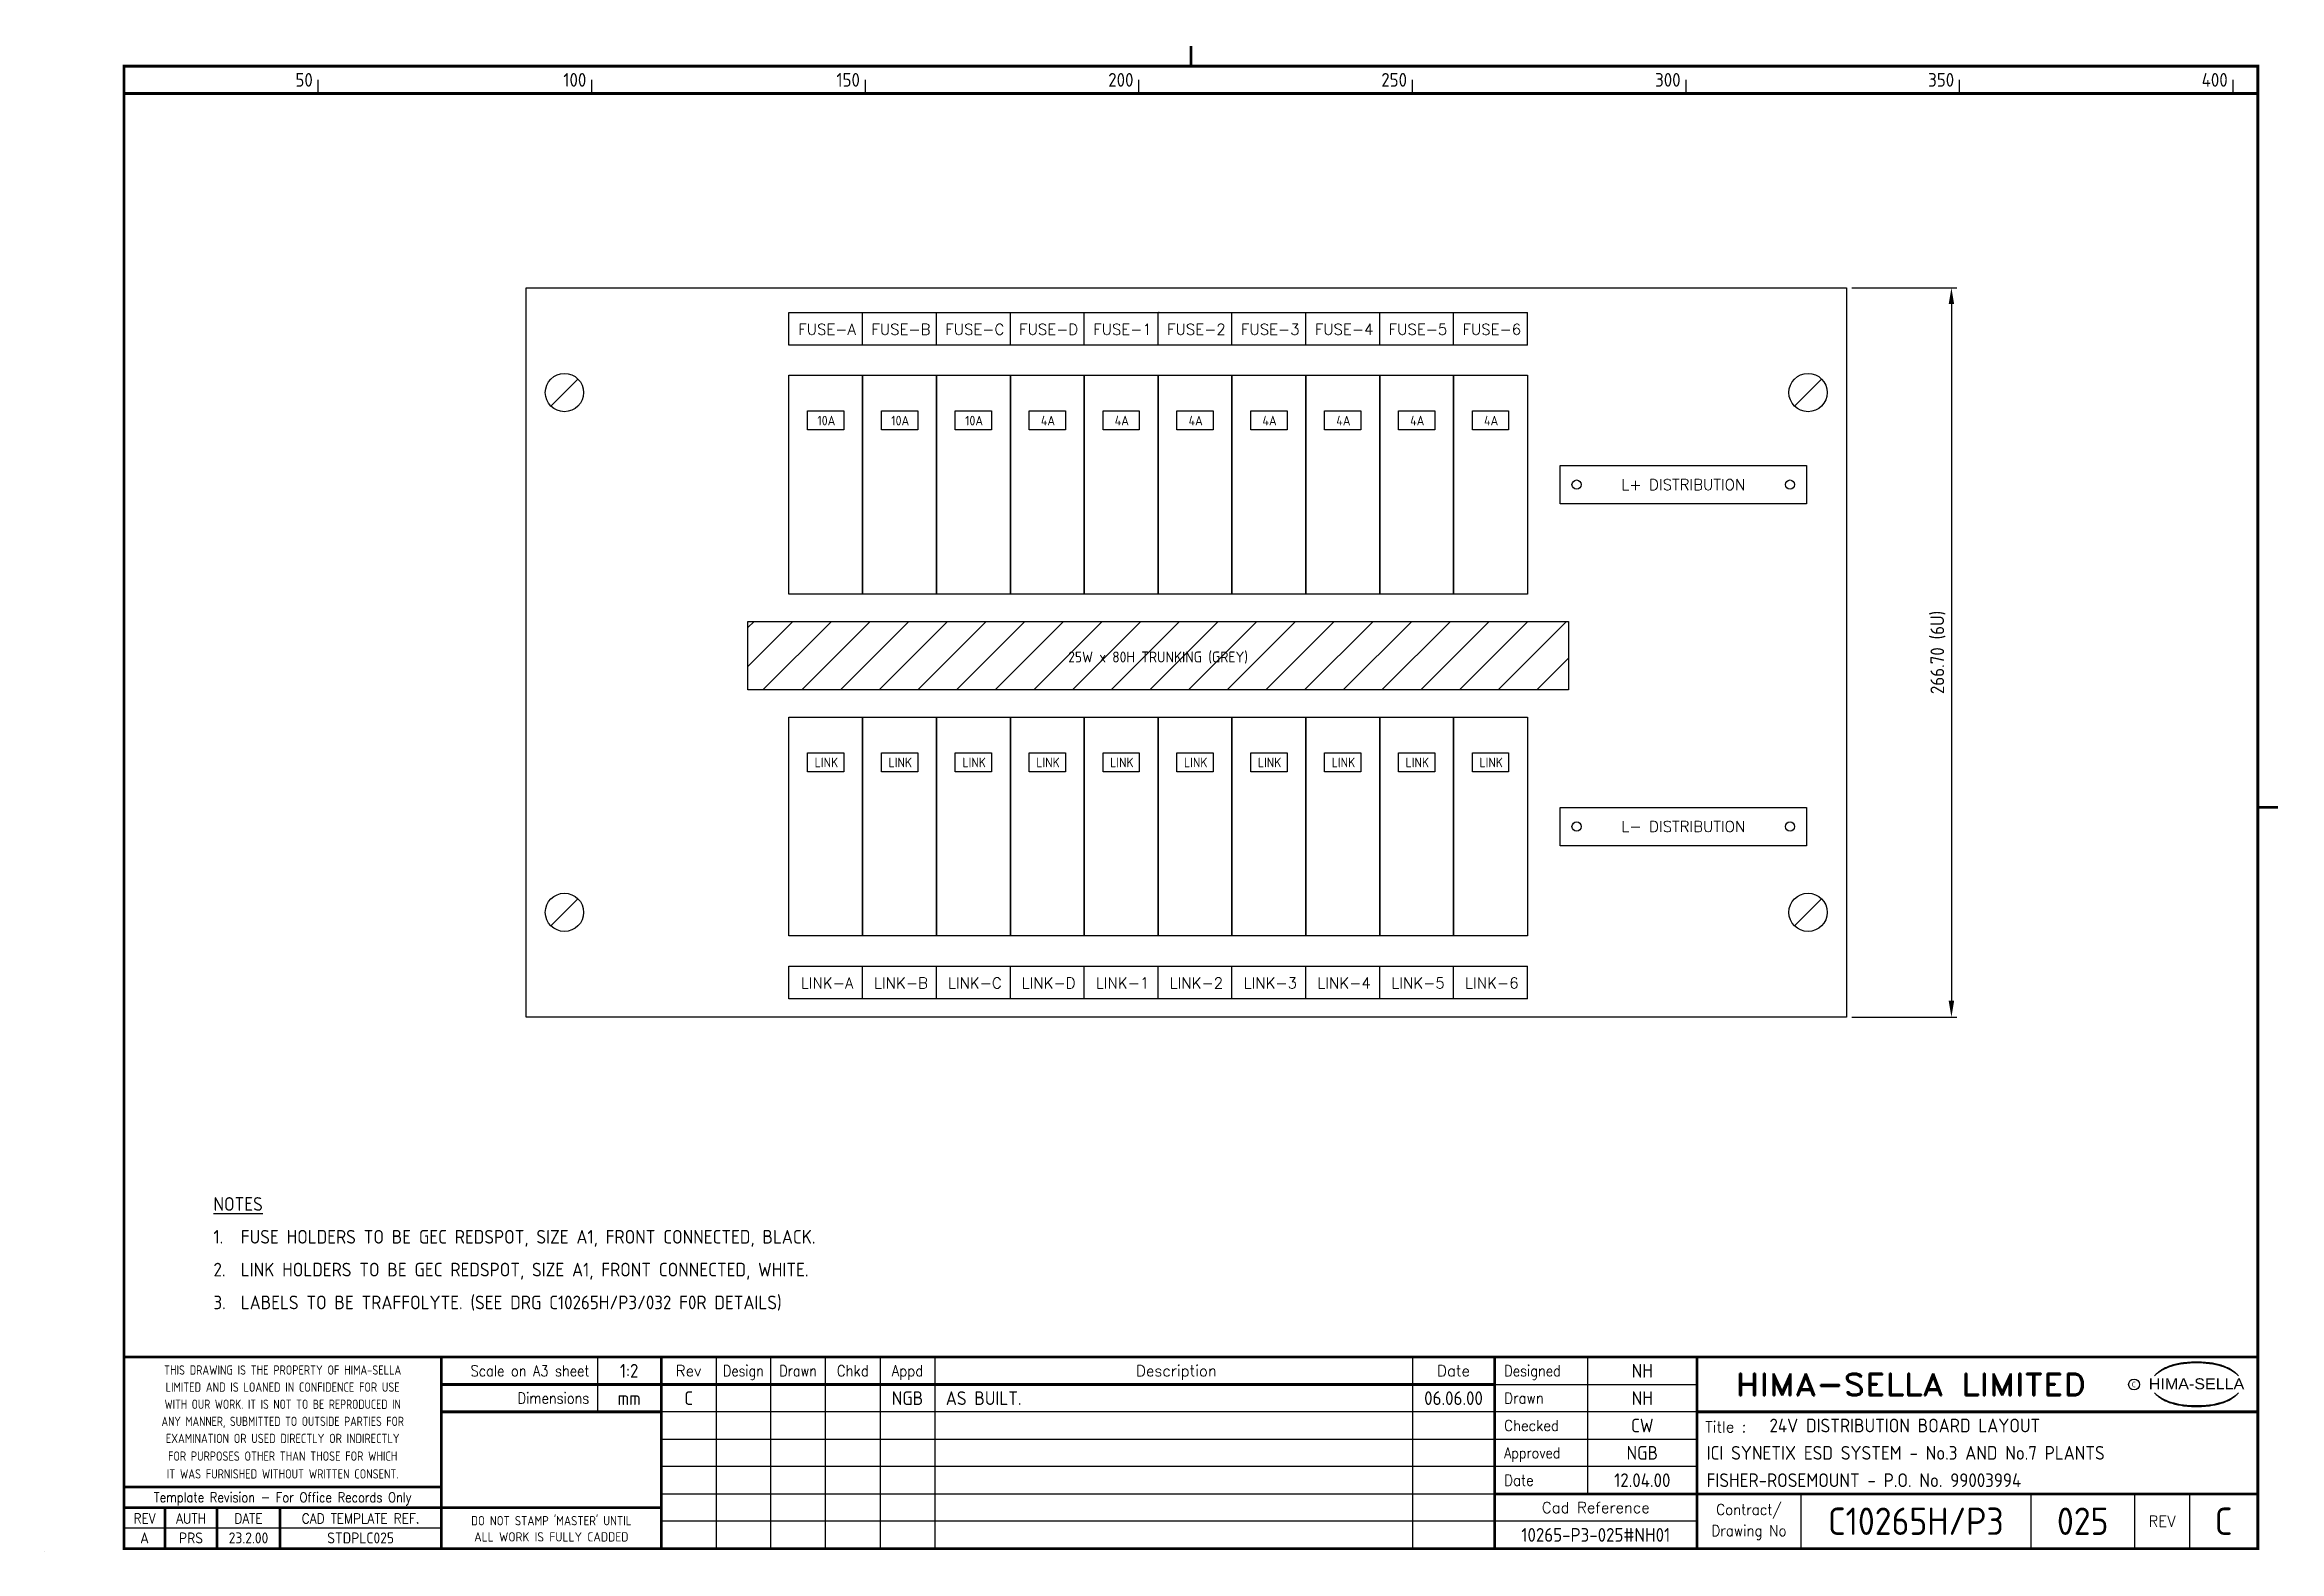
# Model space of a CAD drawing. Extents: x 0 to 817, y 0 to 551.
import ezdxf
from ezdxf.enums import TextEntityAlignment as Align

# ---------------------------------------------------------------- set-up
doc = ezdxf.new("R2010")
doc.units = 0
doc.header["$LTSCALE"] = 0.25
doc.header["$MEASUREMENT"] = 0
doc.header["$PDSIZE"] = 1
doc.layers.get('0').update_dxf_attribs({"color": 41, "linetype": 'CONTINUOUS'})
doc.layers.get('DEFPOINTS').update_dxf_attribs({"linetype": 'CONTINUOUS'})
for name, color, linetype in [('00-DRG_FRAME', 12, 'CONTINUOUS'), ('01-DRAW', 7, 'CONTINUOUS'), ('02-TEXT', 2, 'CONTINUOUS'), ('03-DIM', 3, 'CONTINUOUS')]:
    doc.layers.add(name, color=color, linetype=linetype)
doc.styles.add('ARIAL', font='ARIAL.TTF', dxfattribs={"height": 2.5})
doc.styles.add('ISO', font='iso.shx', dxfattribs={"height": 5})
doc.styles.add('ROMAND', font='ROMAND')
doc.dimstyles.get("Standard").update_dxf_attribs({"dimtxt": 0.18, "dimasz": 0.18, "dimexe": 0.18, "dimexo": 0.0625, "dimgap": 0.09, "dimtad": 0, "dimtih": 1, "dimtoh": 1, "dimdec": 4, "dimzin": 0, "dimdsep": 46, "dimtxsty": 'STANDARD', "dimcen": 0.09, "dimadec": 0, "dimazin": 0, "dimtfac": 1, "dimtdec": 4, "dimtofl": 0, "dimtmove": 0, "dimatfit": 3, "dimfxl": 1, "dimtolj": 1, "dimtzin": 0, "dimarcsym": 0})

msp = doc.modelspace()

# ---------------------------------------------------------------- texts
at = {"layer": '00-DRG_FRAME', "style": 'ISO'}
for s, p in [('50', (98, 535.5)), ('100', (198, 535.5)), ('150', (298, 535.5)), ('200', (398, 535.5)), ('250', (498, 535.5)), ('300', (598, 535.5)), ('350', (698, 535.5)), ('400', (798, 535.5))]:
    msp.add_text(s, height=5, dxfattribs=at).set_placement(p, align=Align.RIGHT)
at = {"layer": '00-DRG_FRAME', "color": 3, "style": 'ISO'}
for s, width, p in [('THIS DRAWING IS THE PROPERTY OF HIMA-SELLA', 0.9, (87, 66.28868)), ("DO NOT STAMP 'MASTER' UNTIL", 0.95, (185.2, 11.53868))]:
    msp.add_text(s, height=3.4, dxfattribs=dict(at, width=width)).set_placement(p, align=Align.MIDDLE)
at = {"layer": '00-DRG_FRAME', "color": 4, "style": 'ROMAND', "width": 0.87}
for s, p in [('Scale on A3 sheet', (199.07891, 63.99295)), ('Dimensions', (199.07891, 54.01389))]:
    msp.add_text(s, height=4, dxfattribs=at).set_placement(p, align=Align.RIGHT)
at = {"layer": '00-DRG_FRAME', "color": 4, "style": 'ROMAND'}
for s, p in [('Rev', (235.4, 64)), ('Description', (413.7, 64)), ('Date', (515, 64))]:
    msp.add_text(s, height=4, dxfattribs=at).set_placement(p, align=Align.CENTER)
for s, width, p in [('Design', 0.85, (255.4, 64)), ('Drawn', 0.85, (275.4, 64)), ('Chkd', 0.9, (295.4, 64)), ('Appd', 0.9, (315.4, 64))]:
    msp.add_text(s, height=4, dxfattribs=dict(at, width=width)).set_placement(p, align=Align.CENTER)
for s, width, p in [('Designed', 0.87, (533.5, 64)), ('Drawn', 0.9, (533.5, 54)), ('Checked', 0.9, (533.5, 44)), ('Approved', 0.85, (533.5, 34)), ('Date', 0.9, (533.5, 24))]:
    msp.add_text(s, height=4, dxfattribs=dict(at, width=width)).set_placement(p)
at = {"layer": '00-DRG_FRAME', "color": 3, "style": 'ISO'}
for s, width, p in [('LIMITED AND IS LOANED IN CONFIDENCE FOR USE', 0.9, (87, 60.03868)), ('ANY MANNER, SUBMITTED TO OUTSIDE PARTIES FOR', 0.87, (87, 47.52579)), ('WITH OUR WORK. IT IS NOT TO BE REPRODUCED IN', 0.87, (87, 53.77579)), ('EXAMINATION OR USED DIRECTLY OR INDIRECTLY', 0.9, (87, 41.27579)), ('FOR PURPOSES OTHER THAN THOSE FOR WHICH', 0.9, (87, 34.81086)), ('IT WAS FURNISHED WITHOUT WRITTEN CONSENT.', 0.9, (87, 28.31086))]:
    msp.add_text(s, height=3.4, dxfattribs=dict(at, width=width)).set_placement(p, align=Align.MIDDLE_CENTER)
at = {"layer": '00-DRG_FRAME', "style": 'ROMAND', "width": 1.15}
msp.add_text('HIMA-SELLA LIMITED', height=8, dxfattribs=at).set_placement((682.19298, 61), align=Align.MIDDLE)
at = {"layer": '00-DRG_FRAME', "color": 3, "style": 'ISO', "width": 0.9}
msp.add_text('C', height=2, dxfattribs=at).set_placement((763.68716, 60), align=Align.CENTER)
at = {"layer": '00-DRG_FRAME', "style": 'ARIAL', "width": 1.05}
msp.add_text('HIMA-SELLA', height=4, dxfattribs=at).set_placement((786.60448, 59.25852), align=Align.CENTER)
at = {"layer": '00-DRG_FRAME', "color": 4, "style": 'ROMAND'}
msp.add_text('Title :', height=4, dxfattribs=at).set_placement((607, 43.5))
for s, height, width, p in [('Template Revision - For Office Records Only', 3.6, 0.85, (87, 19.25)), ('Contract/', 4, 0.9, (623, 15)), ('REV', 3.6, 0.9, (36.5, 12)), ('AUTH', 3.6, 0.9, (53.5, 12)), ('DATE', 3.6, 0.9, (74.5, 12)), ('CAD TEMPLATE REF.', 3.6, 0.9, (115.5, 12)), ('Drawing No', 4, 0.9, (623, 7))]:
    msp.add_text(s, height=height, dxfattribs=dict(at, width=width)).set_placement(p, align=Align.MIDDLE)
for s, p in [('Cad Reference', (567, 16)), ('REV', (774, 11))]:
    msp.add_text(s, height=4, dxfattribs=at).set_placement(p, align=Align.MIDDLE)
at = {"layer": '00-DRG_FRAME', "color": 41, "style": 'ISO'}
for s, p in [('A', (36.5, 2.9)), ('PRS', (53.5, 2.9)), ('23.2.00', (74.5, 2.9)), ('STDPLC025', (115.5, 2.9))]:
    msp.add_text(s, height=4, dxfattribs=at).set_placement(p, align=Align.CENTER)
at = {"layer": '00-DRG_FRAME', "color": 3, "style": 'ISO'}
msp.add_text('ALL WORK IS FULLY CADDED', height=3.4, dxfattribs=at).set_placement((185.2, 5.28868), align=Align.MIDDLE_CENTER)
at = {"layer": '02-TEXT'}
for s, style, p in [('FUSE-A', 'ROMAND', (286, 446.8)), ('FUSE-B', 'ROMAND', (313, 446.8)), ('FUSE-C', 'ROMAND', (340, 446.8)), ('FUSE-D', 'ROMAND', (367, 446.8)), ('FUSE-1', 'ROMAND', (394, 446.8)), ('FUSE-2', 'ROMAND', (421, 446.8)), ('FUSE-3', 'ROMAND', (448, 446.8)), ('FUSE-4', 'ROMAND', (475, 446.8)), ('FUSE-5', 'ROMAND', (502, 446.8)), ('FUSE-6', 'ROMAND', (529, 446.8)), ('L+ DISTRIBUTION', 'ROMAND', (599, 390)), ('25W x 80H TRUNKING (GREY)', 'ISO', (407, 327)), ('L- DISTRIBUTION', 'ROMAND', (599, 265)), ('LINK-A', 'ROMAND', (286, 207.8)), ('LINK-B', 'ROMAND', (313, 207.8)), ('LINK-C', 'ROMAND', (340, 207.8)), ('LINK-D', 'ROMAND', (367, 207.8)), ('LINK-1', 'ROMAND', (394, 207.8)), ('LINK-2', 'ROMAND', (421, 207.8)), ('LINK-3', 'ROMAND', (448, 207.8)), ('LINK-4', 'ROMAND', (475, 207.8)), ('LINK-5', 'ROMAND', (502, 207.8)), ('LINK-6', 'ROMAND', (529, 207.8))]:
    msp.add_text(s, height=4, dxfattribs=dict(at, style=style)).set_placement(p, align=Align.MIDDLE)
at = {"layer": '02-TEXT', "style": 'ISO'}
for s, p in [('%%UNOTES', (61.7, 127)), ('1.', (61.7, 115)), ('FUSE HOLDERS TO BE GEC REDSPOT, SIZE A1, FRONT CONNECTED, BLACK.', (71.7, 115)), ('2.', (61.7, 103)), ('LINK HOLDERS TO BE GEC REDSPOT, SIZE A1, FRONT CONNECTED, WHITE.', (71.7, 103)), ('3.', (61.7, 91)), ('LABELS TO BE TRAFFOLYTE. (SEE DRG C10265H/P3/032 F0R DETAILS)', (71.7, 91))]:
    msp.add_text(s, height=5, dxfattribs=at).set_placement(p, align=Align.MIDDLE_LEFT)
at = {"layer": '03-DIM', "color": 3, "style": 'ISO'}
for s, p in [('10A', (285.75119, 411.66774)), ('10A', (312.75119, 411.66774)), ('10A', (339.75119, 411.66774)), ('4A', (366.75119, 411.66774)), ('4A', (393.75119, 411.66774)), ('4A', (420.75119, 411.66774)), ('4A', (447.75119, 411.66774)), ('4A', (474.75119, 411.66774)), ('4A', (501.75119, 411.66774)), ('4A', (528.75119, 411.66774)), ('LINK', (285.75119, 286.66774)), ('LINK', (312.75119, 286.66774)), ('LINK', (339.75119, 286.66774)), ('LINK', (366.75119, 286.66774)), ('LINK', (393.75119, 286.66774)), ('LINK', (420.75119, 286.66774)), ('LINK', (447.75119, 286.66774)), ('LINK', (474.75119, 286.66774)), ('LINK', (501.75119, 286.66774)), ('LINK', (528.75119, 286.66774))]:
    msp.add_text(s, height=3.5, dxfattribs=at).set_placement(p, align=Align.CENTER)

# ---------------------------------------------------------------- blocks, each defined once
blk = doc.blocks.new('A3-TITLE')
at = {"style": 'ISO'}
blk.add_attdef('TITLE_1', (318.75, 21.75), '', height=2.5, dxfattribs=at)
for tag, p in [('DRGNO', (372.5, 3)), ('REV.', (398.25, 3))]:
    blk.add_attdef(tag, text='', height=5, dxfattribs=at).set_placement(p, align=Align.CENTER)
blk = doc.blocks.new('A3-CONTRACT')
at = {"style": 'ISO'}
for tag, height, p in [('SCALE', 2.5, (130.45, 31.75)), ('DESIGNED', 2.5, (292, 31.75)), ('DIMS', 2.5, (130.45, 26.75)), ('DRAWN', 2.5, (292, 26.75)), ('CHECKED', 2.5, (292, 21.75)), ('APPD', 2.5, (292, 16.75)), ('DATE', 2.5, (292, 11.75)), ('CAD-REF', 2.5, (282, 1.75)), ('CONTRACT', 5, (342, 3))]:
    blk.add_attdef(tag, text='', height=height, dxfattribs=at).set_placement(p, align=Align.CENTER)
for tag, p in [('TITLE_2', (303.75, 16.75)), ('TITLE_3', (303.5, 11.75))]:
    blk.add_attdef(tag, p, '', height=2.5, dxfattribs=at)
blk = doc.blocks.new('A3-REV')
at = {"style": 'ISO'}
for tag, p in [('A', (117.7, 26.75)), ('DES', (127.7, 26.75)), ('DRN', (137.7, 26.75)), ('CHKD', (147.7, 26.75)), ('APPD', (157.7, 26.75)), ('DATE', (258, 26.75))]:
    blk.add_attdef(tag, text='', height=2.5, dxfattribs=at).set_placement(p, align=Align.CENTER)
blk.add_attdef('DESCRIPTION', (164.7, 26.75), '', height=2.5, dxfattribs=at)
blk = doc.blocks.new('6U')
for p, q in [((176, 170.3), (176, 437)), ((176, 437), (658.6, 437)), ((658.6, 437), (658.6, 170.3)), ((194.94975, 403.62474), (185.05026, 393.72525)), ((649.54974, 403.62474), (639.65025, 393.72525)), ((194.94975, 213.57475), (185.05026, 203.67526)), ((649.54974, 213.57475), (639.65025, 203.67526)), ((658.6, 170.3), (176, 170.3))]:
    blk.add_line(p, q)
for centre in [(190, 398.675), (644.6, 398.675), (190, 208.625), (644.6, 208.625)]:
    blk.add_circle(centre, 7)
blk = doc.blocks.new('*D11')
at = {"linetype": 'ByBlock'}
for p, q in [((660.6, 462), (699, 462)), ((697, 456), (697, 201.3)), ((660.6, 195.3), (699, 195.3))]:
    blk.add_line(p, q, dxfattribs=at)
for points in [[(696, 456), (698, 456), (697, 462)], [(696, 201.3), (698, 201.3), (697, 195.3)]]:
    blk.add_solid(points, dxfattribs=at)
at = {"layer": 'DEFPOINTS', "color": 0, "linetype": 'ByBlock'}
for p in [(658.6, 462), (658.6, 195.3), (697, 195.3)]:
    blk.add_point(p, dxfattribs=at)
at = {"color": 2, "linetype": 'ByBlock', "insert": (692.09, 328.65), "char_height": 5, "attachment_point": 5, "rotation": 90, "style": 'ISO'}
blk.add_mtext('\\A1;266.70 (6U)', dxfattribs=at)

# ---------------------------------------------------------------- dimensions: what is measured, and where the dimension line sits
at = {"layer": '03-DIM'}
dim = msp.add_linear_dim(base=(697, 195.3), p1=(658.6, 462), p2=(658.6, 195.3), angle=90, text='266.70 (6U)', dimstyle='STANDARD', override={"dimscale": 2, "dimtxt": 2.5, "dimasz": 3, "dimexe": 1, "dimexo": 1, "dimgap": 1, "dimtad": 1, "dimtih": 0, "dimtoh": 0, "dimtxsty": 'ISO', "dimclrd": 256, "dimclre": 256, "dimclrt": 2, "dimtmove": 2}, dxfattribs=at)
dim.commit()
dim.dimension.update_dxf_attribs({"geometry": '*D11', "text_midpoint": (692.09427, 328.65)})

# ---------------------------------------------------------------- hatches: boundary and pattern name
at = {"layer": '03-DIM'}
h = msp.add_hatch(dxfattribs=at)
h.set_pattern_fill('ANSI31', color=256, scale=80, style=0)
h.set_pattern_definition([(45, (-10, 0), (-7.07107, 7.07107), [])])
h.paths.add_polyline_path([(257, 340), (257, 315), (557, 315), (557, 340)])
h.paths.add_polyline_path([(364.68341, 322.46351), (364.68341, 331.22541), (458.77865, 331.22541), (458.77865, 322.46351)], flags=24)

# ---------------------------------------------------------------- linework, layer by layer
msp.add_point((407.3, 453))
at = {"layer": '00-DRG_FRAME'}
for p, q in [((100, 533), (100, 538)), ((200, 533), (200, 538)), ((300, 533), (300, 538)), ((400, 533), (400, 538)), ((500, 533), (500, 538)), ((600, 533), (600, 538)), ((700, 533), (700, 538)), ((800, 533), (800, 538)), ((202.02303, 71), (202.02303, 51)), ((245.4, 71), (245.4, 1)), ((265.4, 1), (265.4, 71)), ((285.4, 1), (285.4, 71)), ((305.4, 71), (305.4, 1)), ((325.4, 71), (325.4, 1)), ((500, 71), (500, 1)), ((564, 71), (564, 21)), ((530, 61), (604, 61)), ((604, 51), (225.4, 51)), ((225.4, 41), (604, 41)), ((604, 31), (225.4, 31)), ((225.4, 21), (530, 21)), ((642, 21), (642, 1)), ((726, 21), (726, 1)), ((764, 1), (764, 21)), ((784, 21), (784, 1)), ((145, 8.5), (29, 8.5)), ((604, 11), (225.4, 11)), ((0, 0), (0, 0.05))]:
    msp.add_line(p, q, dxfattribs=at)
at = {"layer": '00-DRG_FRAME', "const_width": 1}
for points in [[(419, 543), (419, 550.36)], [(419, 543), (419, 550.36)], [(29, 533), (809, 533)], [(809, 272), (816.36, 272)], [(809, 71), (29, 71)], [(145, 1), (145, 71)], [(225.4, 1), (225.4, 71)], [(530, 71), (530, 1)], [(604, 1), (604, 71)], [(530, 61), (145, 61)], [(225.4, 51), (145, 51)], [(809, 51), (604, 51)], [(29, 23.5), (145, 23.5)], [(29, 16), (145, 16)], [(44, 1), (44, 16)], [(63, 1), (63, 16)], [(86, 1), (86, 16)], [(225.4, 16), (145, 16)], [(530, 21), (809, 21)]]:
    msp.add_lwpolyline(points, dxfattribs=at)
msp.add_lwpolyline([(29, 1), (809, 1), (809, 543), (29, 543)], close=True, dxfattribs=at)
at = {"layer": '00-DRG_FRAME', "color": 3}
msp.add_circle((763.75892, 61), 2, dxfattribs=at)
for centre, radius, start, end in [((781.20805, 53.65543), 14.48012, 106.05317441, 133.50239533), ((780.22987, 56.20011), 11.96085, 122.24404615, 131.61538748), ((779.50409, 57.56377), 10.42089, 111.82056003, 122.86680233), ((783.55448, 49.39849), 19.52012, 107.59305572, 113.94515175), ((786.1983, 36.99297), 31.87334, 89.26981653, 106.39111591), ((784.19555, 47.03002), 21.97182, 96.01458197, 107.32026678), ((786.58661, 32.61984), 36.56351, 92.8916819, 97.37336364), ((786.48381, 37.72888), 31.45618, 89.78048534, 93.17379022), ((787.01067, 36.99297), 31.87334, 73.60888409, 90.73018347), ((786.72515, 37.72888), 31.45618, 86.82620978, 90.21951466), ((786.62236, 32.61984), 36.56351, 82.62663636, 87.1083181), ((789.01342, 47.03002), 21.97182, 72.67973322, 83.98541803), ((789.65449, 49.39849), 19.52012, 66.05484825, 72.40694428), ((792.00092, 53.65543), 14.48012, 46.49760467, 73.94682559), ((793.70487, 57.56377), 10.42089, 57.13319767, 68.17943997), ((792.9791, 56.20011), 11.96085, 48.38461252, 57.75595385), ((781.7525, 54.02707), 14.59986, 130.41903449, 136.05700546), ((781.7525, 68.08997), 14.59986, 223.94299454, 229.58096551), ((781.20805, 68.4616), 14.48012, 226.49760467, 253.94682559), ((792.00092, 68.4616), 14.48012, 286.05317441, 313.50239533), ((791.45647, 54.02707), 14.59986, 43.94299454, 49.58096551), ((791.45647, 68.08997), 14.59986, 310.41903449, 316.05700546), ((780.22987, 65.91693), 11.96085, 228.38461252, 237.75595385), ((779.50409, 64.55327), 10.42089, 237.13319767, 248.17943997), ((783.55448, 72.71855), 19.52012, 246.05484825, 252.40694428), ((786.1983, 85.12406), 31.87334, 253.60888409, 270.73018347), ((784.19555, 75.08701), 21.97182, 252.67973322, 263.98541803), ((786.58661, 89.49719), 36.56351, 262.62663636, 267.1083181), ((786.48381, 84.38816), 31.45618, 266.82620978, 270.21951466), ((787.01067, 85.12406), 31.87334, 269.26981653, 286.39111591), ((786.72515, 84.38816), 31.45618, 269.78048534, 273.17379022), ((786.62236, 89.49719), 36.56351, 272.8916819, 277.37336364), ((789.01342, 75.08701), 21.97182, 276.01458197, 287.32026678), ((789.65449, 72.71855), 19.52012, 287.59305572, 293.94515175), ((793.70487, 64.55327), 10.42089, 291.82056003, 302.86680233), ((792.9791, 65.91693), 11.96085, 302.24404615, 311.61538748)]:
    msp.add_arc(centre, radius, start, end, dxfattribs=at)
at = {"layer": '01-DRAW'}
for p, q in [((272, 453), (542, 453)), ((272, 441), (272, 453)), ((299, 441), (299, 453)), ((326, 441), (326, 453)), ((353, 441), (353, 453)), ((380, 441), (380, 453)), ((407, 441), (407, 453)), ((434, 441), (434, 453)), ((461, 441), (461, 453)), ((488, 441), (488, 453)), ((515, 441), (515, 453)), ((542, 441), (542, 453)), ((542, 441), (272, 441)), ((272, 214), (542, 214)), ((272, 202), (272, 214)), ((299, 202), (299, 214)), ((326, 202), (326, 214)), ((353, 202), (353, 214)), ((380, 202), (380, 214)), ((407, 202), (407, 214)), ((434, 202), (434, 214)), ((461, 202), (461, 214)), ((488, 202), (488, 214)), ((515, 202), (515, 214)), ((542, 202), (542, 214)), ((542, 202), (272, 202))]:
    msp.add_line(p, q, dxfattribs=at)
for points in [[(272, 350), (272, 430), (299, 430), (299, 350)], [(299, 350), (299, 430), (326, 430), (326, 350)], [(326, 350), (326, 430), (353, 430), (353, 350)], [(353, 350), (353, 430), (380, 430), (380, 350)], [(380, 350), (380, 430), (407, 430), (407, 350)], [(407, 350), (407, 430), (434, 430), (434, 350)], [(434, 350), (434, 430), (461, 430), (461, 350)], [(461, 350), (461, 430), (488, 430), (488, 350)], [(488, 350), (488, 430), (515, 430), (515, 350)], [(515, 350), (515, 430), (542, 430), (542, 350)], [(644, 383), (554, 383), (554, 397), (644, 397)], [(557, 315), (257, 315), (257, 340), (557, 340)], [(272, 225), (272, 305), (299, 305), (299, 225)], [(299, 225), (299, 305), (326, 305), (326, 225)], [(326, 225), (326, 305), (353, 305), (353, 225)], [(353, 225), (353, 305), (380, 305), (380, 225)], [(380, 225), (380, 305), (407, 305), (407, 225)], [(407, 225), (407, 305), (434, 305), (434, 225)], [(434, 225), (434, 305), (461, 305), (461, 225)], [(461, 225), (461, 305), (488, 305), (488, 225)], [(488, 225), (488, 305), (515, 305), (515, 225)], [(515, 225), (515, 305), (542, 305), (542, 225)], [(644, 258), (554, 258), (554, 272), (644, 272)]]:
    msp.add_lwpolyline(points, close=True, dxfattribs=at)
for centre in [(560, 390), (638, 390), (560, 265), (638, 265)]:
    msp.add_circle(centre, 1.7, dxfattribs=at)
at = {"layer": '03-DIM'}
for p, q in [((278.875, 417), (292.125, 417)), ((278.875, 410), (278.875, 417)), ((292.125, 417), (292.125, 410)), ((305.875, 417), (319.125, 417)), ((305.875, 410), (305.875, 417)), ((319.125, 417), (319.125, 410)), ((332.875, 410), (332.875, 417)), ((332.875, 417), (346.125, 417)), ((346.125, 417), (346.125, 410)), ((359.875, 417), (373.125, 417)), ((359.875, 410), (359.875, 417)), ((373.125, 417), (373.125, 410)), ((386.875, 417), (400.125, 417)), ((386.875, 410), (386.875, 417)), ((400.125, 417), (400.125, 410)), ((413.875, 417), (427.125, 417)), ((413.875, 410), (413.875, 417)), ((427.125, 417), (427.125, 410)), ((440.875, 417), (454.125, 417)), ((440.875, 410), (440.875, 417)), ((454.125, 417), (454.125, 410)), ((467.875, 417), (481.125, 417)), ((467.875, 410), (467.875, 417)), ((481.125, 417), (481.125, 410)), ((494.875, 417), (508.125, 417)), ((494.875, 410), (494.875, 417)), ((508.125, 417), (508.125, 410)), ((521.875, 410), (521.875, 417)), ((521.875, 417), (535.125, 417)), ((535.125, 417), (535.125, 410)), ((292.125, 410), (278.875, 410)), ((319.125, 410), (305.875, 410)), ((346.125, 410), (332.875, 410)), ((373.125, 410), (359.875, 410)), ((400.125, 410), (386.875, 410)), ((427.125, 410), (413.875, 410)), ((454.125, 410), (440.875, 410)), ((481.125, 410), (467.875, 410)), ((508.125, 410), (494.875, 410)), ((535.125, 410), (521.875, 410)), ((278.875, 292), (292.125, 292)), ((278.875, 285), (278.875, 292)), ((292.125, 292), (292.125, 285)), ((305.875, 292), (319.125, 292)), ((305.875, 285), (305.875, 292)), ((319.125, 292), (319.125, 285)), ((332.875, 285), (332.875, 292)), ((332.875, 292), (346.125, 292)), ((346.125, 292), (346.125, 285)), ((359.875, 292), (373.125, 292)), ((359.875, 285), (359.875, 292)), ((373.125, 292), (373.125, 285)), ((386.875, 292), (400.125, 292)), ((386.875, 285), (386.875, 292)), ((400.125, 292), (400.125, 285)), ((413.875, 292), (427.125, 292)), ((413.875, 285), (413.875, 292)), ((427.125, 292), (427.125, 285)), ((440.875, 292), (454.125, 292)), ((440.875, 285), (440.875, 292)), ((454.125, 292), (454.125, 285)), ((467.875, 292), (481.125, 292)), ((467.875, 285), (467.875, 292)), ((481.125, 292), (481.125, 285)), ((494.875, 292), (508.125, 292)), ((494.875, 285), (494.875, 292)), ((508.125, 292), (508.125, 285)), ((521.875, 285), (521.875, 292)), ((521.875, 292), (535.125, 292)), ((535.125, 292), (535.125, 285)), ((292.125, 285), (278.875, 285)), ((319.125, 285), (305.875, 285)), ((346.125, 285), (332.875, 285)), ((373.125, 285), (359.875, 285)), ((400.125, 285), (386.875, 285)), ((427.125, 285), (413.875, 285)), ((454.125, 285), (440.875, 285)), ((481.125, 285), (467.875, 285)), ((508.125, 285), (494.875, 285)), ((535.125, 285), (521.875, 285))]:
    msp.add_line(p, q, dxfattribs=at)

# ---------------------------------------------------------------- block references
ref = msp.add_blockref('A3-CONTRACT', (0, 0), dxfattribs=dict(xscale=2, yscale=2, zscale=2))
ref.add_attrib('SCALE', '1:2', dxfattribs={"height": 5, "style": 'ISO'}).set_placement((213.65, 63.5), align=Align.CENTER)
ref.add_attrib('DIMS', 'mm', dxfattribs={"height": 5, "style": 'ISO'}).set_placement((213.65, 53.5), align=Align.CENTER)
ref.add_attrib('DESIGNED', 'NH', dxfattribs={"height": 5, "style": 'ISO'}).set_placement((584, 63.5), align=Align.CENTER)
ref.add_attrib('DRAWN', 'NH', dxfattribs={"height": 5, "style": 'ISO'}).set_placement((584, 53.5), align=Align.CENTER)
ref.add_attrib('CHECKED', 'CW', dxfattribs={"height": 5, "style": 'ISO'}).set_placement((584, 43.5), align=Align.CENTER)
ref.add_attrib('APPD', 'NGB', dxfattribs={"height": 5, "style": 'ISO'}).set_placement((584, 33.5), align=Align.CENTER)
ref.add_attrib('DATE', '12.04.00', dxfattribs={"height": 5, "style": 'ISO'}).set_placement((584, 23.5), align=Align.CENTER)
ref.add_attrib('CADREF', '10265-P3-025#NH01', dxfattribs={"height": 5, "style": 'ISO'}).set_placement((567, 3.5), align=Align.CENTER)
ref.add_attrib('TITLE_2', 'ICI SYNETIX ESD SYSTEM - No.3 AND No.7 PLANTS', (607.5, 33.5), dxfattribs={"height": 5, "style": 'ISO'})
ref.add_attrib('TITLE_3', 'FISHER-ROSEMOUNT - P.O. No. 99003994', (607.5, 23.5), dxfattribs={"height": 5, "style": 'ISO'})
ref.add_attrib('CONTRACT', 'C10265H/P3', dxfattribs={"height": 10, "style": 'ISO'}).set_placement((684, 6), align=Align.CENTER)
at = {"layer": '01-DRAW'}
msp.add_blockref('6U', (0, 25), dxfattribs=at)
at = {"layer": '02-TEXT'}
ref = msp.add_blockref('A3-REV', (0, 0), dxfattribs=dict(at, xscale=2, yscale=2, zscale=2))
ref.add_attrib('A', 'C', dxfattribs={"layer": '0', "height": 5, "style": 'ISO'}).set_placement((235.4, 53.5), align=Align.CENTER)
ref.add_attrib('APPD', 'NGB', dxfattribs={"layer": '0', "height": 5, "style": 'ISO'}).set_placement((315.4, 53.5), align=Align.CENTER)
ref.add_attrib('DESCRIPTION', 'AS BUILT.', (329.4, 53.5), dxfattribs={"layer": '0', "height": 5, "style": 'ISO'})
ref.add_attrib('DATE', '06.06.00', dxfattribs={"layer": '0', "height": 5, "style": 'ISO'}).set_placement((515, 53.5), align=Align.CENTER)
ref = msp.add_blockref('A3-TITLE', (0, 0), dxfattribs=dict(at, xscale=2, yscale=2, zscale=2))
ref.add_attrib('TITLE_1', '24V DISTRIBUTION BOARD LAYOUT', (630.5, 43.5), dxfattribs={"layer": '0', "height": 5, "style": 'ISO'})
ref.add_attrib('DRGNO', '025', dxfattribs={"layer": '0', "height": 10, "style": 'ISO'}).set_placement((745, 6), align=Align.CENTER)
ref.add_attrib('REV.', 'C', dxfattribs={"layer": '0', "height": 10, "style": 'ISO'}).set_placement((796.5, 6), align=Align.CENTER)

msp.set_redraw_order([(e.dxf.handle, doc.entitydb.next_handle()) for e in msp.query("TEXT MTEXT ATTDEF DIMENSION ARC_DIMENSION")])  # texts and dimensions are drawn at this point

doc.saveas('drawing.dxf')
